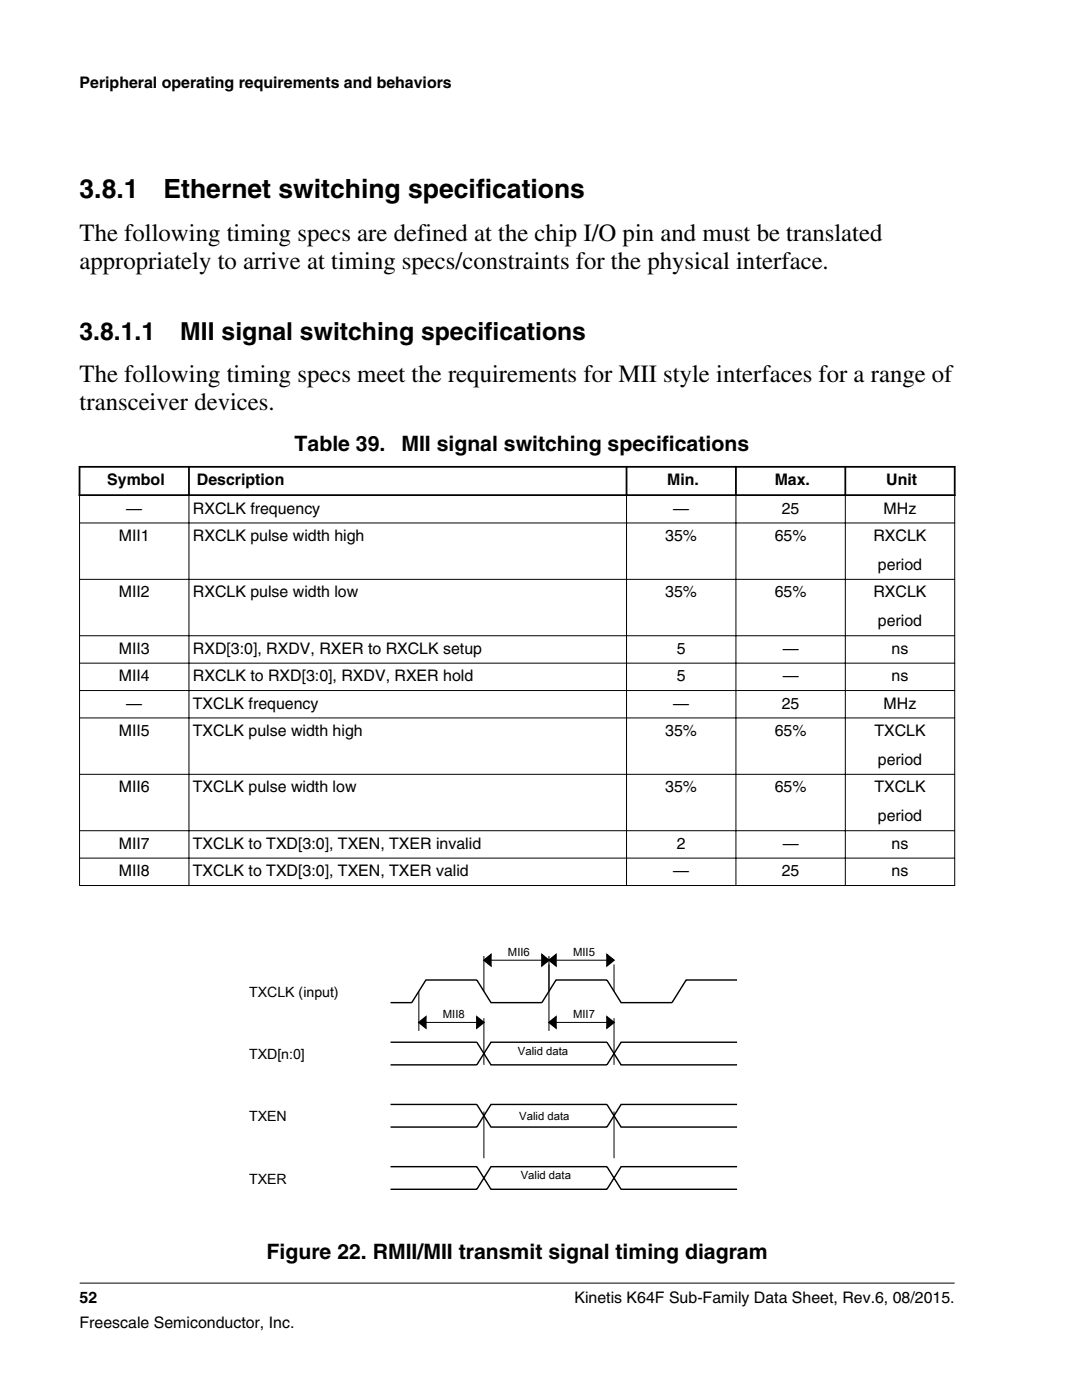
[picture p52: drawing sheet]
<svg xmlns="http://www.w3.org/2000/svg" width="216mm" height="279mm" viewBox="0 0 216 279" stroke-linecap="round" stroke-linejoin="round" font-family="sans-serif">
<defs><g id="words">
<g font-size="5.3">
<text x="15.9" y="39.5">3.8.1</text>
<text x="32.6" y="39.5">Ethernet switching specifications</text>
</g>
<g font-size="4.9">
<text x="15.9" y="48.1">The following timing specs are defined at the chip I/O pin and must be translated</text>
<text x="15.9" y="53.7">appropriately to arrive at timing specs/constraints for the physical interface.</text>
<text x="15.9" y="67.8">3.8.1.1</text>
<text x="36" y="67.8">MII signal switching specifications</text>
<text x="15.9" y="76.2">The following timing specs meet the requirements for MII style interfaces for a range of</text>
<text x="15.9" y="81.9">transceiver devices.</text>
</g>
<g font-size="4.2">
<text x="58.8" y="89.9">Table 39.</text>
<text x="80.1" y="89.9">MII signal switching specifications</text>
<text x="53.2" y="251.4">Figure 22. RMII/MII transmit signal timing diagram</text>
</g>
<g font-size="3.2">
<text x="15.9" y="17.5">Peripheral operating requirements and behaviors</text>
<text x="21.4" y="96.9">Symbol</text>
<text x="39.3" y="96.9">Description</text>
<text x="133.1" y="96.9">Min.</text>
<text x="154.6" y="96.9">Max.</text>
<text x="176.9" y="96.9">Unit</text>
<text x="23.7" y="108">MII1</text>
<text x="25.2" y="102.5">—</text>
<text x="38.5" y="102.5">RXCLK frequency</text>
<text x="38.5" y="108">RXCLK pulse width high</text>
<text x="132.8" y="108">35%</text>
<text x="134.3" y="102.5">—</text>
<text x="154.6" y="108">65%</text>
<text x="156" y="102.5">25</text>
<text x="174.3" y="108">RXCLK</text>
<text x="176.3" y="102.5">MHz</text>
<text x="175.2" y="113.8">period</text>
<text x="23.7" y="119.2">MII2</text>
<text x="38.5" y="119.2">RXCLK pulse width low</text>
<text x="132.8" y="119.2">35%</text>
<text x="154.6" y="119.2">65%</text>
<text x="174.3" y="119.2">RXCLK</text>
<text x="175.2" y="125">period</text>
<text x="23.7" y="130.5">MII3</text>
<text x="38.5" y="130.5">RXD[3:0], RXDV, RXER to RXCLK setup</text>
<text x="135" y="130.5">5</text>
<text x="156.2" y="130.5">—</text>
<text x="177.9" y="130.5">ns</text>
<text x="23.7" y="136">MII4</text>
<text x="38.5" y="136">RXCLK to RXD[3:0], RXDV, RXER hold</text>
<text x="135" y="136">5</text>
<text x="156.2" y="136">—</text>
<text x="177.9" y="136">ns</text>
<text x="25.2" y="141.4">—</text>
<text x="38.5" y="141.4">TXCLK frequency</text>
<text x="134.3" y="141.4">—</text>
<text x="156" y="141.4">25</text>
<text x="176.3" y="141.4">MHz</text>
<text x="23.7" y="146.9">MII5</text>
<text x="38.5" y="146.9">TXCLK pulse width high</text>
<text x="132.8" y="146.9">35%</text>
<text x="154.6" y="146.9">65%</text>
<text x="174.5" y="146.9">TXCLK</text>
<text x="175.2" y="152.7">period</text>
<text x="23.7" y="158.1">MII6</text>
<text x="38.5" y="158.1">TXCLK pulse width low</text>
<text x="132.8" y="158.1">35%</text>
<text x="154.6" y="158.1">65%</text>
<text x="174.5" y="158.1">TXCLK</text>
<text x="175.2" y="163.9">period</text>
<text x="23.7" y="169.4">MII7</text>
<text x="38.5" y="169.4">TXCLK to TXD[3:0], TXEN, TXER invalid</text>
<text x="135" y="169.4">2</text>
<text x="156.2" y="169.4">—</text>
<text x="177.9" y="169.4">ns</text>
<text x="23.7" y="174.9">MII8</text>
<text x="38.5" y="174.9">TXCLK to TXD[3:0], TXEN, TXER valid</text>
<text x="134.3" y="174.9">—</text>
<text x="156" y="174.9">25</text>
<text x="177.9" y="174.9">ns</text>
<text x="15.9" y="260">52</text>
<text x="114.6" y="260">Kinetis K64F Sub-Family Data Sheet, Rev.6, 08/2015.</text>
<text x="15.9" y="265">Freescale Semiconductor, Inc.</text>
</g>
<g font-size="2.8">
<text x="49.7" y="199">TXCLK (input)</text>
<text x="49.7" y="211.4">TXD[n:0]</text>
<text x="49.7" y="223.8">TXEN</text>
<text x="49.7" y="236.2">TXER</text>
</g>
<g font-size="2.3">
<text x="101.4" y="190.8">MII6</text>
<text x="114.3" y="190.8">MII5</text>
<text x="88.4" y="203.2">MII8</text>
<text x="114.3" y="203.2">MII7</text>
<text x="103.3" y="210.5">Valid data</text>
<text x="103.6" y="223.5">Valid data</text>
<text x="103.9" y="235.4">Valid data</text>
</g>
</g></defs>
<path d="M15.7 93.2h175M15.7 98.8h175M15.9 93v6M37.7 93v6M125 93v6M146.8 93v6M168.7 93v6M190.5 93v6" fill="none" stroke="#000" stroke-width=".35"/>
<g fill="none" stroke="#000" stroke-width=".2">
<path d="M15.9 99v77.8M37.7 98.6v78.2M125 98.6v78.2M146.8 98.6v78.2M168.7 98.6v78.2M190.5 99v77.8M15.8 104.4h174.8M15.8 115.6h174.8M15.8 126.9h174.8M15.8 132.3h174.8M15.8 137.8h174.8M15.8 143.3h174.8"/>
<path d="M15.8 154.5h174.8M15.8 165.8h174.8M15.8 171.3h174.8M15.8 176.7h174.8M96.6 191.6h25.9M83.6 204h13M109.5 204h13M15.9 256.1h174.6"/>
</g>
<g fill="none" stroke="#000" stroke-width=".28">
<path d="M96.6 191.6l1.4-1.1v2.3zM108.1 190.5l1.4 1.1-1.4 1.2zM109.5 191.6l1.4-1.1v2.3zM121.1 190.5l1.4 1.1-1.4 1.2zM147.1 195.6h-10.2l-2.8 4.5h-10.2l-2.8-4.5h-10.2l-2.8 4.5h-10.1l-2.9-4.5h-10.1l-2.8 4.5h-4.3M77.9 208h17.2l2.9 4.5h23.1l2.8-4.5h23.2M77.9 212.5h17.2l2.9-4.5h23.1l2.8 4.5h23.2M83.6 204l1.4-1.1v2.3zM95.1 202.9l1.5 1.1-1.5 1.2zM109.5 204l1.4-1.1v2.3zM121.1 202.9l1.4 1.1-1.4 1.2zM77.9 220.4h17.2l2.9 4.5h23.1l2.8-4.5h23.2"/>
<path d="M77.9 224.9h17.2l2.9-4.5h23.1l2.8 4.5h23.2M77.9 232.8h17.2l2.9 4.5h23.1l2.8-4.5h23.2M77.9 237.3h17.2l2.9-4.5h23.1l2.8 4.5h23.2"/>
</g>
<path d="M96.6 191.6l1.4-1.1v2.3zM108.1 190.5l1.4 1.1-1.4 1.2zM109.5 191.6l1.4-1.1v2.3zM121.1 190.5l1.4 1.1-1.4 1.2zM83.6 204l1.4-1.1v2.3zM95.1 202.9l1.5 1.1-1.5 1.2zM109.5 204l1.4-1.1v2.3zM121.1 202.9l1.4 1.1-1.4 1.2z" fill="#000"/>
<path d="M83.6 197.8v7.9M96.6 190.8v7M109.5 197.8v7.9M109.5 192.5v5.3M109.5 190.8v7M122.5 192.5v5.3M96.6 203.2v31.9M122.5 203.2v31.9" fill="none" stroke="#000" stroke-width=".2" stroke-dasharray="9.3" stroke-linecap="butt"/>
<use href="#words"/>
</svg>
